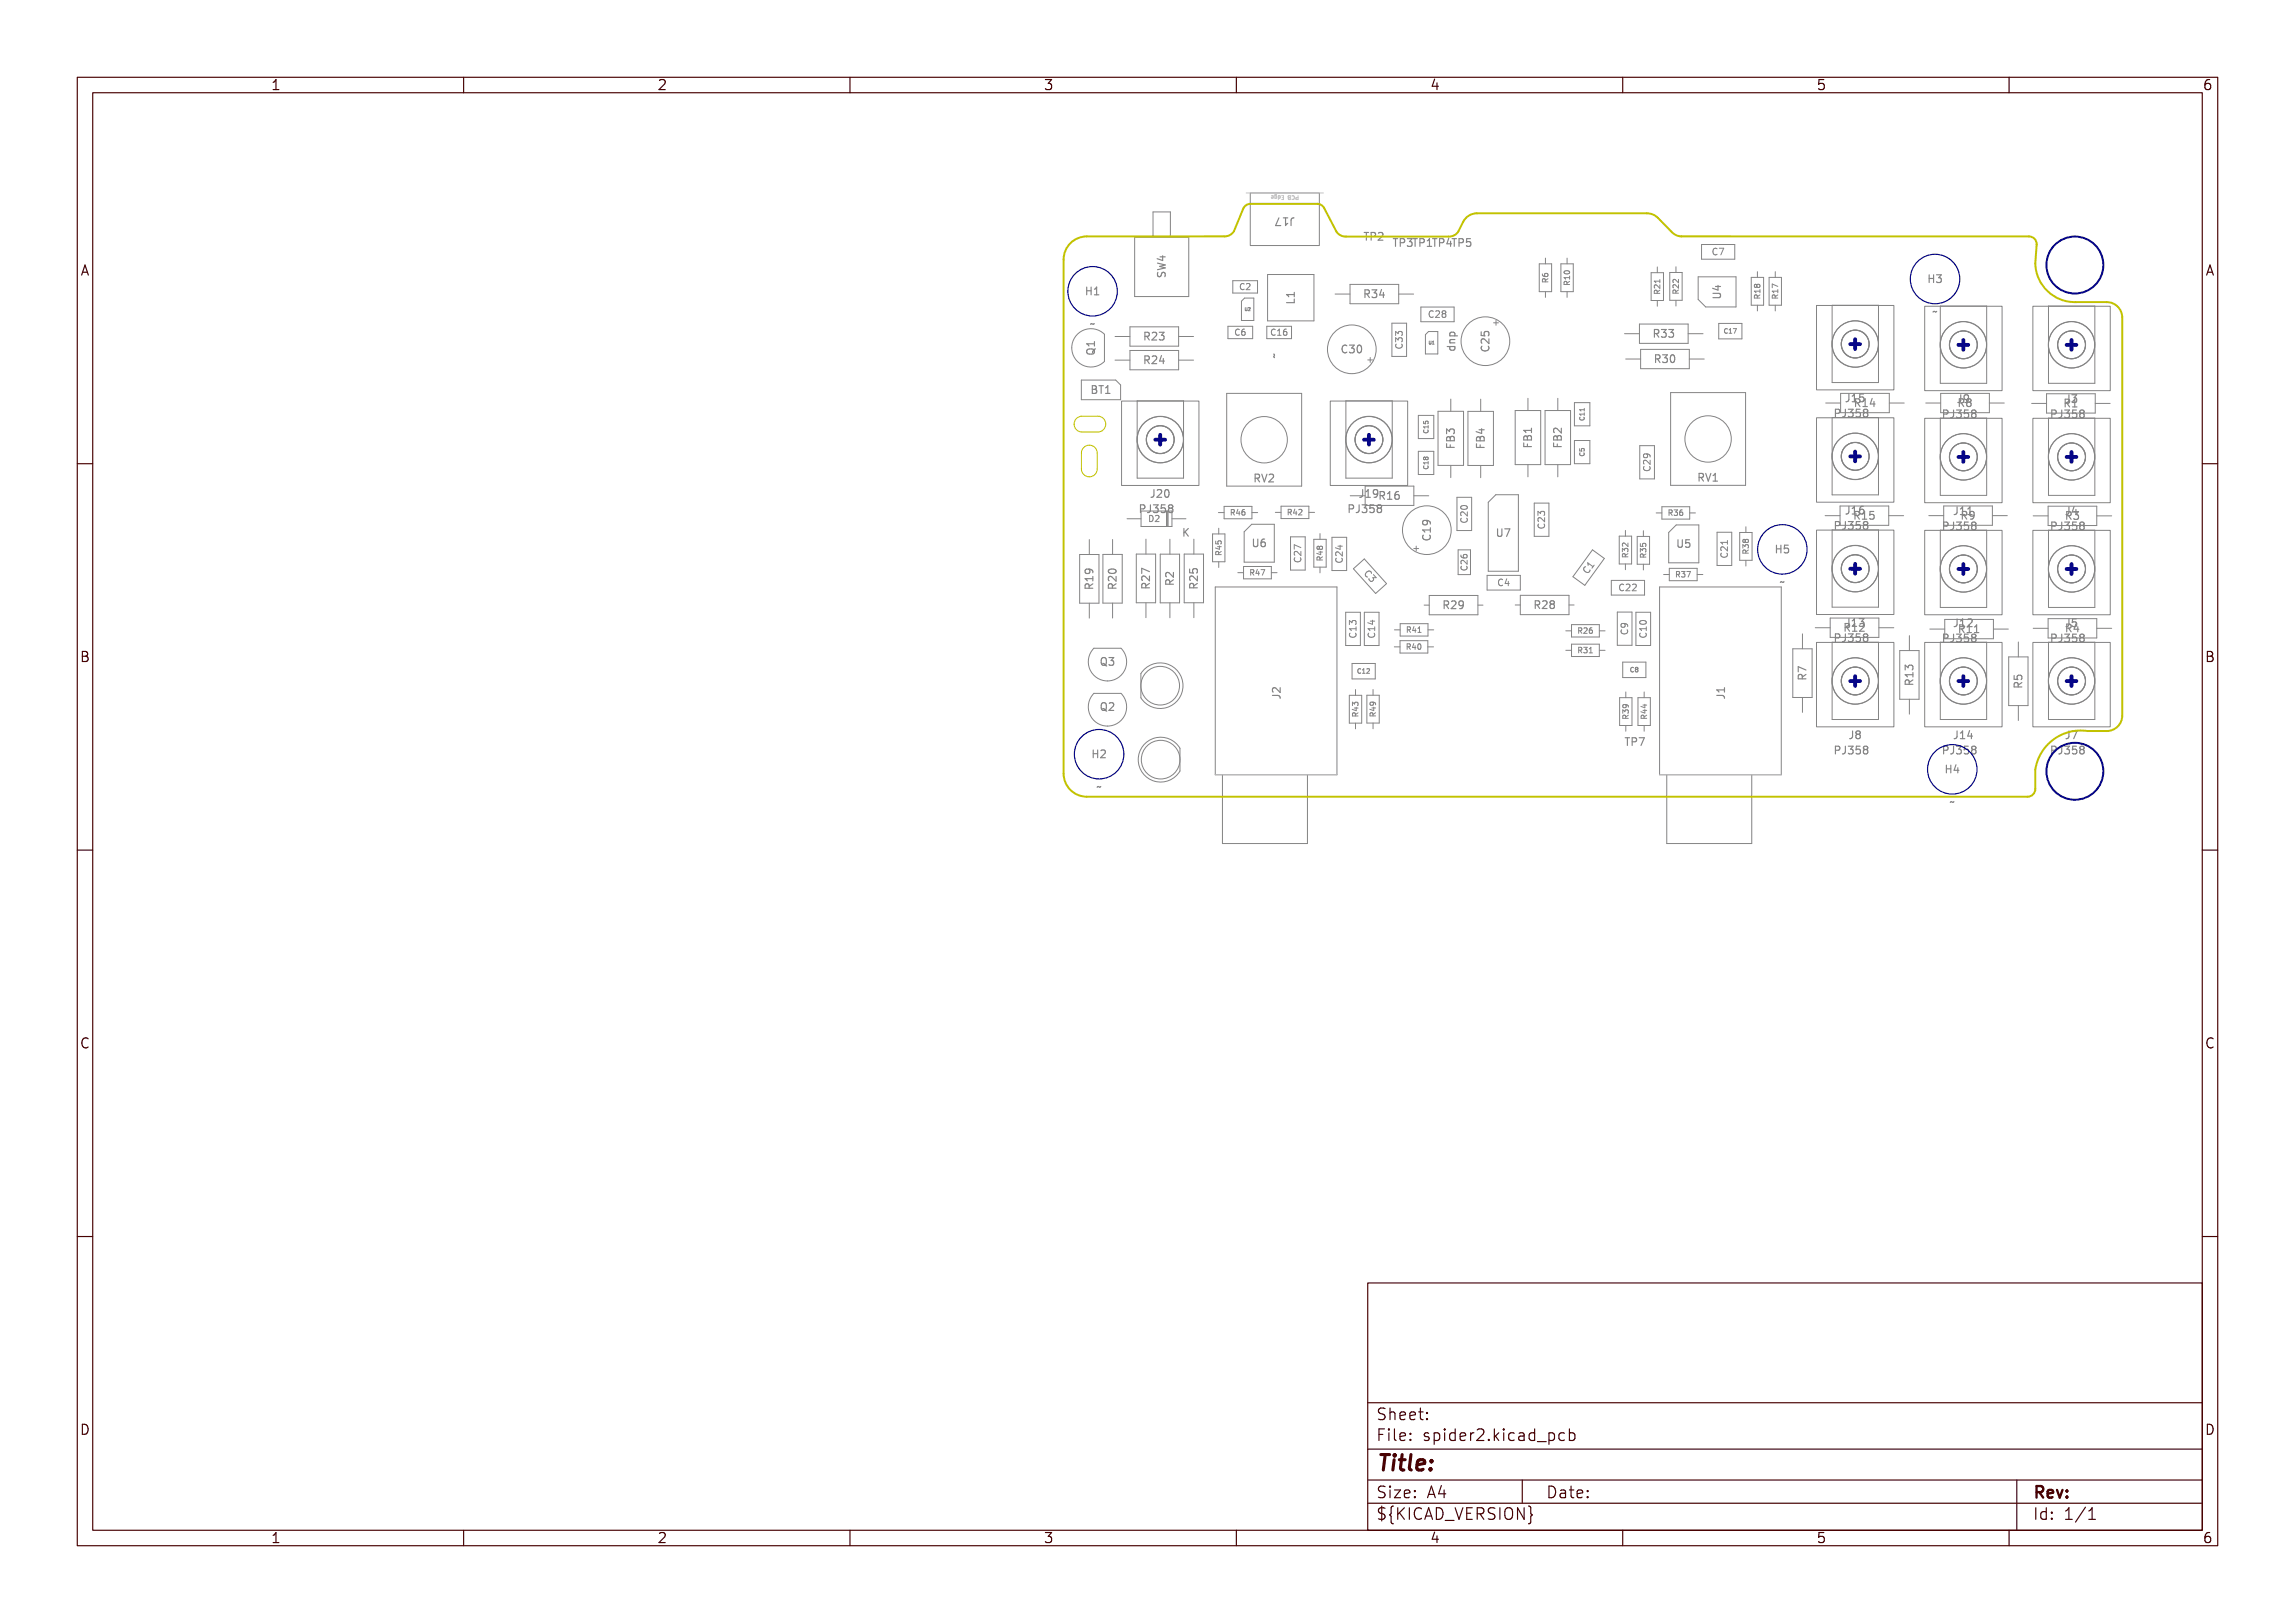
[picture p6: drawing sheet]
<svg xmlns="http://www.w3.org/2000/svg" width="297mm" height="210mm" viewBox="0 0 297 210" stroke-linecap="round" stroke-linejoin="round" font-family="sans-serif">
<defs><g id="words">
<text font-size="2.7" fill="#fff" x="178" y="190.3">Title:</text>
<g font-size="2" fill="#fff">
<text x="178" y="183.8">Sheet:</text>
<text x="178" y="186.5">File: spider2.kicad_pcb</text>
<text x="178" y="193.9">Size: A4</text>
<text x="178" y="196.7">${KICAD_VERSION}</text>
<text x="200" y="193.9">Date:</text>
<text x="263" y="196.7">Id: 1/1</text>
<text x="263" y="193.9">Rev:</text>
</g>
<g font-size="1.7" fill="#fff">
<text x="35" y="11.6">1</text>
<text x="85" y="11.6">2</text>
<text x="135" y="11.6">3</text>
<text x="185" y="11.6">4</text>
<text x="235" y="11.6">5</text>
<text x="285" y="11.6">6</text>
<text x="10.5" y="35.6">A</text>
<text x="285.5" y="35.6">A</text>
<text x="10.5" y="85.6">B</text>
<text x="285.5" y="85.6">B</text>
<text x="10.5" y="135.6">C</text>
<text x="285.5" y="135.6">C</text>
<text x="10.5" y="185.7">D</text>
<text x="285.5" y="185.7">D</text>
<text x="35" y="199.7">1</text>
<text x="85" y="199.7">2</text>
<text x="135" y="199.7">3</text>
<text x="185" y="199.7">4</text>
<text x="235" y="199.7">5</text>
<text x="285" y="199.7">6</text>
</g>
<g font-size="1.3" fill="#fff">
<text x="167.5" y="28.1" transform="rotate(180 167.5 28.1)">J17</text>
<text x="150.8" y="35.7" transform="rotate(-90 150.8 35.7)">SW4</text>
<text x="176.6" y="31.1">TP2</text>
<text x="180.4" y="31.9">TP3TP1TP4TP5</text>
<text x="140.6" y="38.2">H1</text>
<text x="167.5" y="39.3" transform="rotate(-90 167.5 39.3)">L1</text>
<text x="176.7" y="38.5">R34</text>
<text x="222.7" y="38.6" transform="rotate(-90 222.7 38.6)">U4</text>
<text x="249.6" y="36.6">H3</text>
<text x="250" y="40.8">~</text>
<text x="141" y="42.4">~</text>
<text x="141.7" y="45.8" transform="rotate(-90 141.7 45.8)">Q1</text>
<text x="148.2" y="44">R23</text>
<text x="148.2" y="47.1">R24</text>
<text x="165.4" y="46.4" transform="rotate(-90 165.4 46.4)">~</text>
<text x="173.7" y="45.7">C30</text>
<text x="188.3" y="45.3" transform="rotate(-90 188.3 45.3)">dnp</text>
<text x="192.7" y="45.3" transform="rotate(-90 192.7 45.3)">C25</text>
<text x="214.1" y="43.7">R33</text>
<text x="214.3" y="47">R30</text>
<text x="141.3" y="51">BT1</text>
<text x="238.9" y="52">J15</text>
<text x="240.2" y="52.6">R14</text>
<text x="253.3" y="52.1">J9</text>
<text x="253.5" y="52.6">R8</text>
<text x="267.2" y="52.7">R1</text>
<text x="267.3" y="52.1">J3</text>
<text x="188.2" y="57.9" transform="rotate(-90 188.2 57.9)">FB3</text>
<text x="192.1" y="57.9" transform="rotate(-90 192.1 57.9)">FB4</text>
<text x="198.2" y="57.8" transform="rotate(-90 198.2 57.8)">FB1</text>
<text x="202.1" y="57.8" transform="rotate(-90 202.1 57.8)">FB2</text>
<text x="237.6" y="54">PJ358</text>
<text x="251.6" y="54.1">PJ358</text>
<text x="265.6" y="54.1">PJ358</text>
<text x="148.9" y="64.4">J20</text>
<text x="162.4" y="62.4">RV2</text>
<text x="176" y="64.4">J19 R16</text>
<text x="219.9" y="62.3">RV1</text>
<text x="147.7" y="66.4">PJ358</text>
<text x="153.1" y="69.4">K</text>
<text x="162.2" y="70.8">U6</text>
<text x="174.7" y="66.4">PJ358</text>
<text x="185.1" y="69.8" transform="rotate(-90 185.1 69.8)">C19</text>
<text x="193.8" y="69.5">U7</text>
<text x="217.1" y="70.9">U5</text>
<text x="229.9" y="71.6">H5</text>
<text x="237.6" y="68.5">PJ358</text>
<text x="238.9" y="66.6">J16</text>
<text x="240.1" y="67.2">R15</text>
<text x="251.6" y="68.6">PJ358</text>
<text x="252.9" y="66.6">J11</text>
<text x="253.9" y="67.2">R9</text>
<text x="265.6" y="68.6">PJ358</text>
<text x="267.3" y="66.6">J4</text>
<text x="267.4" y="67.2">R3</text>
<text x="141.5" y="76.1" transform="rotate(-90 141.5 76.1)">R19</text>
<text x="144.5" y="76.1" transform="rotate(-90 144.5 76.1)">R20</text>
<text x="148.8" y="76" transform="rotate(-90 148.8 76)">R27</text>
<text x="151.9" y="75.7" transform="rotate(-90 151.9 75.7)">R2</text>
<text x="155" y="76" transform="rotate(-90 155 76)">R25</text>
<text x="230.3" y="75.8">~</text>
<text x="186.9" y="78.8">R29</text>
<text x="198.7" y="78.8">R28</text>
<text x="237.6" y="83.1">PJ358</text>
<text x="238.8" y="81.7">R12</text>
<text x="238.9" y="81.1">J13</text>
<text x="251.6" y="83.1">PJ358</text>
<text x="252.9" y="81.1">J12</text>
<text x="253.6" y="81.9">R11</text>
<text x="265.6" y="83.1">PJ358</text>
<text x="267.3" y="81.1">J5</text>
<text x="267.4" y="81.8">R4</text>
<text x="142.5" y="86.1">Q3</text>
<text x="233.8" y="87.9" transform="rotate(-90 233.8 87.9)">R7</text>
<text x="247.6" y="88.5" transform="rotate(-90 247.6 88.5)">R13</text>
<text x="261.7" y="88.9" transform="rotate(-90 261.7 88.9)">R5</text>
<text x="142.5" y="92">Q2</text>
<text x="165.7" y="90.4" transform="rotate(-90 165.7 90.4)">J2</text>
<text x="223.2" y="90.4" transform="rotate(-90 223.2 90.4)">J1</text>
<text x="239.3" y="95.6">J8</text>
<text x="252.9" y="95.6">J14</text>
<text x="267.3" y="95.6">J7</text>
<text x="141.4" y="98.1">H2</text>
<text x="210.4" y="96.5">TP7</text>
<text x="237.6" y="97.6">PJ358</text>
<text x="251.6" y="97.6">PJ358</text>
<text x="251.9" y="100.1">H4</text>
<text x="265.6" y="97.6">PJ358</text>
<text x="141.8" y="102.3">~</text>
<text x="252.2" y="104.3">~</text>
</g>
<g font-size="1.1" fill="#fff">
<text x="221.7" y="33">C7</text>
<text x="160.5" y="37.5">C2</text>
<text x="185" y="41.1">C28</text>
<text x="159.9" y="43.4">C6</text>
<text x="164.6" y="43.4">C16</text>
<text x="181.5" y="45" transform="rotate(-90 181.5 45)">C33</text>
<text x="213.6" y="60.8" transform="rotate(-90 213.6 60.8)">C29</text>
<text x="148.7" y="67.5">D2</text>
<text x="189.9" y="67.5" transform="rotate(-90 189.9 67.5)">C20</text>
<text x="199.9" y="68.3" transform="rotate(-90 199.9 68.3)">C23</text>
<text x="168.4" y="72.6" transform="rotate(-90 168.4 72.6)">C27</text>
<text x="173.8" y="72.7" transform="rotate(-90 173.8 72.7)">C24</text>
<text x="176.5" y="74.3" transform="rotate(48 176.5 74.3)">C3</text>
<text x="189.9" y="73.7" transform="rotate(-90 189.9 73.7)">C26</text>
<text x="193.9" y="75.8">C4</text>
<text x="205.5" y="74.3" transform="rotate(-54 205.5 74.3)">C1</text>
<text x="209.6" y="76.5">C22</text>
<text x="223.6" y="72.1" transform="rotate(-90 223.6 72.1)">C21</text>
<text x="175.5" y="82.4" transform="rotate(-90 175.5 82.4)">C13</text>
<text x="177.9" y="82.4" transform="rotate(-90 177.9 82.4)">C14</text>
<text x="210.7" y="82" transform="rotate(-90 210.7 82)">C9</text>
<text x="213.1" y="82.4" transform="rotate(-90 213.1 82.4)">C10</text>
</g>
<g font-size="1" fill="#fff">
<text x="200.4" y="36.5" transform="rotate(-90 200.4 36.5)">R6</text>
<text x="203.2" y="36.8" transform="rotate(-90 203.2 36.8)">R10</text>
<text x="214.8" y="37.9" transform="rotate(-90 214.8 37.9)">R21</text>
<text x="217.3" y="37.9" transform="rotate(-90 217.3 37.9)">R22</text>
<text x="227.8" y="38.6" transform="rotate(-90 227.8 38.6)">R18</text>
<text x="230.1" y="38.6" transform="rotate(-90 230.1 38.6)">R17</text>
<text x="158.1" y="71.8" transform="rotate(-90 158.1 71.8)">R45</text>
<text x="159.4" y="66.7">R46</text>
<text x="166.7" y="66.7">R42</text>
<text x="216" y="66.7">R36</text>
<text x="226.3" y="71.6" transform="rotate(-90 226.3 71.6)">R38</text>
<text x="161.9" y="74.5">R47</text>
<text x="171.2" y="72.4" transform="rotate(-90 171.2 72.4)">R48</text>
<text x="210.7" y="72" transform="rotate(-90 210.7 72)">R32</text>
<text x="213" y="72.1" transform="rotate(-90 213 72.1)">R35</text>
<text x="217" y="74.7">R37</text>
<text x="182.1" y="81.9">R41</text>
<text x="204.3" y="82">R26</text>
<text x="182.1" y="84.1">R40</text>
<text x="204.3" y="84.5">R31</text>
<text x="175.8" y="92.6" transform="rotate(-90 175.8 92.6)">R43</text>
<text x="178" y="92.6" transform="rotate(-90 178 92.6)">R49</text>
<text x="210.8" y="92.9" transform="rotate(-90 210.8 92.9)">R39</text>
<text x="213.1" y="92.9" transform="rotate(-90 213.1 92.9)">R44</text>
</g>
<g font-size=".8" fill="#fff">
<text x="223.2" y="43.2">C17</text>
<text x="184.8" y="56" transform="rotate(-90 184.8 56)">C15</text>
<text x="205.1" y="59" transform="rotate(-90 205.1 59)">C5</text>
<text x="205.1" y="54.3" transform="rotate(-90 205.1 54.3)">C11</text>
<text x="184.8" y="60.6" transform="rotate(-90 184.8 60.6)">C18</text>
<text x="175.8" y="87.1">C12</text>
<text x="211" y="87">C8</text>
</g>
<text font-size=".7" fill="#fff" x="167.9" y="25.3" transform="rotate(180 167.9 25.3)">PCB Edge</text>
<g font-size=".5" fill="#fff">
<text x="161.1" y="40.2">U2</text>
<text x="184.9" y="44.6">U1</text>
</g>
</g></defs>
<g fill="none" stroke="#848484" stroke-width=".13">
<path d="M146.8 30.7h7v7.7h-7zM149.2 30.7v-3.3h2.3v3.3M159.5 36.3h3.2v1.6h-3.2zM161 36.8a.36 .36 0 0 0-.5 .3 .36 .36 0 0 0 .5 .3M161.1 38.6h1.2v2.9h-1.6v-2.5zM161.2 39.8v.4l.2-.1v-.3M161.3 36.8l.3-.1 .2 .2-.5 .6h.5M161.6 39.8h.1l.1 .1-.3 .3h.3M161.6 39.8h.1M161.8 25h8.9v6.8h-8.9zM164 35.5h6v6h-6zM172.8 38.1h1.9"/>
<path d="M174.7 36.8h6.3v2.5h-6.3zM181 38.1h1.9M183.9 39.7h4.3v1.9h-4.3zM199.2 34.1h1.6v3.6h-1.6zM199.6 35.4v.2l.2 .2h.4l.1-.2v-.2h-.4v.2l.1 .2M200 36.5v-.4h-.3l-.1 .4h.7M200 33.4v.7M200 37.7v.8M200.3 36.1l-.3 .2M202 34.1h1.6v3.6h-1.6zM202.5 35.1a.34 .34 0 0 1 .4-.1 .34 .34 0 0 1 .2 .3 .35 .35 0 0 1-.4 .2 .35 .35 0 0 1-.3-.4zM202.8 36.8v-.3l-.3-.1-.1 .4h.7"/>
<path d="M202.8 33.4v.7M202.8 37.7v.8M203.1 36.4l-.3 .2M203.1 35.7v.4M203.1 35.9h-.7l.2 .2M213.7 35.3h1.6v3.6h-1.6zM214.5 38l-.1-.4h-.2l-.1 .4h.7M214.5 34.5v.8M214.5 38.9v.7M214.8 36.4h-.7l.2 .2M214.8 36.9v.4l-.5-.4-.2 .1 .1 .3M214.8 37.5l-.3 .3"/>
<path d="M214.8 36.2v.4M216.1 35.3h1.6v3.6h-1.6zM216.9 37.9l-.1-.3h-.2l-.1 .3h.7M216.9 34.5v.8M216.9 38.9v.7M217.2 37.5l-.3 .3M217.2 36.2v.4l-.5-.4-.2 .1 .1 .3M217.2 36.8v.5l-.5-.5-.2 .2 .1 .2M219.8 35.8h4.9v3.9h-4l-.9-1zM220.2 31.6h4.3v1.9h-4.3zM222.2 32.2a.41 .41 0 0 0-.6 .3 .41 .41 0 0 0 .4 .5l.2-.1M222.5 32.1h.6l-.4 .9"/>
<path d="M226.6 35.9h1.6v3.6h-1.6zM227.3 36.9l-.1-.1-.2 .1 .2 .3 .1-.1M227.3 36.9l.2-.1 .3 .1-.2 .3-.3-.1M227.3 36.9v.2M227.4 38.6v-.4h-.3l-.1 .4h.8M227.4 35.2v.7M227.4 39.5v.7M227.8 38.2l-.4 .2M227.8 37.5v.4M227.8 37.7h-.8l.2 .2M228.9 35.9h1.6v3.6h-1.6zM229.7 38.6v-.4h-.3v.4h.7"/>
<path d="M229.7 35.2v.7M229.7 39.5v.7M230.1 37.7h-.7l.2 .2M230.1 38.2l-.4 .2M230.1 37.1l-.7-.3v.4M230.1 37.5v.4M235.1 39.5h10v10.9h-10zM237.1 39.5h6v10h-6zM249.1 39.6h10v10.9h-10zM251.1 39.6h6v10h-6zM263.1 39.6h10v10.9h-10zM265.1 39.6h6v10h-6z"/>
<path d="M139.4 43.3a2.48 2.48 0 0 1 3.5 0v3.5a2.48 2.48 0 0 1-3.5 0 2.48 2.48 0 0 1 0-3.5zM139.9 49.2h4.5l.6 .6v1.9h-5.1zM144.3 46.6h1.9M144.3 43.5h1.9M145.1 51.9h10.1v10.9h-10.1zM146.2 42.3h6.3v2.5h-6.3zM146.2 45.3h6.3v2.5h-6.3zM147.2 51.9h6v10h-6zM152.5 46.6h2M152.5 43.5h2M158.7 50.9h9.7v12h-9.7zM158.9 42.2h3.2v1.6h-3.2z"/>
<path d="M160.4 42.7a.35 .35 0 0 0-.5 .3 .35 .35 0 0 0 .5 .3M161.1 42.6h-.3l-.1 .2v.4l.1 .2 .3-.1v-.4h-.3l-.1 .1M163.9 42.2h3.2v1.6h-3.2zM165 42.7a.35 .35 0 0 0-.5 .3 .35 .35 0 0 0 .5 .3M165.3 43.4h.5M165.3 42.8l.3-.2v.8M166.5 42.6h-.3l-.1 .2v.4l.1 .2 .3-.1v-.4h-.3l-.1 .1M172.2 51.9h10v10.9h-10zM174.2 51.9h6v10h-6zM177 46.6h.6M177.3 46.3v.6M180.1 41.8h1.9v4.3h-1.9z"/>
<path d="M180.6 43.4v-.5l.3 .3 .1-.3h.4l.1 .1-.1 .4M180.6 44.2v-.5l.3 .3 .1-.3h.4l.1 .2-.1 .3M180.7 44.5a.41 .41 0 0 0 .3 .6 .41 .41 0 0 0 .5-.4l-.1-.2M183.6 53.8h2v3h-2zM183.6 58.4h2v3h-2zM184.2 54.5v.3h.3v-.3h.3v.3M184.3 55.6a.27 .27 0 0 0 .2 .4 .27 .27 0 0 0 .3-.4M184.5 59.3l.1-.2 .2 .2-.1 .2-.2-.1M184.5 59.3l-.1-.2-.2 .2 .1 .2 .2-.1M184.5 59.3v.1M184.8 55.1v.3M184.8 59.7v.4"/>
<path d="M184.8 55.2h-.6l.2 .2M184.8 59.9h-.6l.2 .2M184.9 42.9h1.2v2.9h-1.6v-2.5zM185 44.1v.4h.2v-.4M185.4 44.5h.2M185.4 44.2l.1-.1v.4M185.5 40.3a.41 .41 0 0 0-.6 .3 .41 .41 0 0 0 .4 .5l.2-.1M185.8 40.3l.3-.1 .2 .3-.5 .6h.5M186.1 53.2h3.3v7h-3.3zM186.8 40.6l-.2 .1v.2l.2 .2h.2l.1-.2v-.2l-.1-.1M186.8 40.6l-.2-.2 .2-.2h.2l.1 .2-.1 .2M186.8 40.6h.2"/>
<path d="M187.7 51.6v1.6M190 53.2h3.3v7h-3.3zM191.6 51.7v1.5M193.3 41.8h.6M193.6 41.5v.6M196.1 53.1h3.3v7h-3.3zM197.7 51.5v1.6M200 53.1h3.2v7h-3.2zM201.6 51.5v1.6M203.7 52.1h2v3h-2zM203.7 57h2v3h-2zM204.4 58.1v.2l.3 .1v-.3h.3v.3"/>
<path d="M204.5 54a.27 .27 0 0 0 .2 .4 .27 .27 0 0 0 .3-.4M204.5 58.6a.27 .27 0 0 0 .2 .4 .27 .27 0 0 0 .3-.4M205 52.8v.4M205 53.4v.4M205 53.6h-.6l.2 .2M205 53h-.6l.2 .2M210.2 43.2h2M210.4 46.5h1.9M212.2 41.9h6.3v2.5h-6.3zM212.2 57.7h1.9v4.3h-1.9zM212.3 45.2h6.3v2.5h-6.3zM213.1 58.7l.1 .2v.2l-.1 .1h-.2l-.2-.1v-.2l.2-.2a.57 .57 0 0 1 .6 .3v.1"/>
<path d="M213.5 59.6v.5l-.6-.5-.2 .1 .1 .3M216.2 50.8h9.7v12h-9.7zM218.5 43.2h1.9M218.6 46.5h1.9M222.4 41.8h3v2h-3zM223.5 42.6a.27 .27 0 0 0-.3 .2 .27 .27 0 0 0 .3 .3M223.8 42.7l.1-.2v.6M223.8 43.1h.3M224.3 42.5h.4l-.2 .6M235.1 54.1h10v10.9h-10zM236.3 52.2h1.9M237.1 54h6v10h-6z"/>
<path d="M238.2 50.9h6.3v2.5h-6.3zM244.5 52.2h1.9M249.1 54.1h10v10.9h-10zM249.2 52.2h2M251.1 54.1h6v10h-6zM251.2 50.9h6.3v2.5h-6.3zM257.5 52.2h1.9M262.9 52.2h2M263.1 54.1h10v10.9h-10zM264.9 51h6.2v2.5h-6.2zM265.1 54.1h6v10h-6zM271.1 52.2h2"/>
<path d="M139.7 71.8h2.5v6.2h-2.5zM141 69.8v2M141 78v2M142.7 71.7h2.5v6.3h-2.5zM144 69.8v1.9M144 78v2M145.9 67.1h1.8M147.1 71.7h2.5v6.3h-2.5zM147.7 66.1h4v2h-4zM148.3 69.8v1.9M148.3 78v1.9M148.8 66.7a.4 .4 0 0 1 .4 .4 .4 .4 0 0 1-.4 .4z"/>
<path d="M149.5 66.8l.3-.1 .2 .2-.5 .6h.5M150.1 71.7h2.5v6.3h-2.5zM151 66.1v2M151.1 66.1v2M151.2 66.1v2M151.4 69.8v1.9M151.4 78v1.9M151.7 67.1h1.8M153.3 71.7h2.4v6.3h-2.4zM154.5 69.8v1.9M154.5 78v1.9M156.9 69.1h1.6v3.6h-1.6z"/>
<path d="M157.3 76h15.7v24.2h-15.7zM157.3 70v.4h.4l-.1-.4h.4v.1v.3M157.6 70.7h.4M157.7 66.3h.7M157.7 71.8v-.4h-.3l-.1 .4h.7M157.7 68.3v.8M157.7 72.7v.7M157.8 70.6v.5l-.5-.2M158 71.4l-.3 .2M158.4 65.5h3.6v1.6h-3.6zM159.3 66.3h.4v-.3l-.4-.1v.8M159.5 66.3l.3 .4"/>
<path d="M160.2 74.1h.7M160.2 65.9l-.2 .5h.5M160.4 66.2v.5M160.9 73.3h3.6v1.6h-3.6zM161 68.8l1-1h2.9v4.9h-3.9zM161.1 65.9l-.3 .1-.1 .1v.4l.1 .2 .3-.1v-.4h-.3l-.1 .1M161.9 74.1h.3v-.3l-.3-.1v.7M162 66.3h.8M162 74.1l.3 .3M162.7 73.7l-.2 .5h.5M162.9 73.9v.5M163.2 73.7h.5l-.3 .7"/>
<path d="M164.5 74.1h.8M165 66.3h.8M165.8 65.5h3.6v1.6h-3.6zM166.7 66.3h.4v-.3l-.4-.1v.7M166.9 66.3l.2 .3M167 69.5h1.9v4.3h-1.9zM167.6 65.9l-.2 .5h.4M167.6 72.2a.41 .41 0 0 0 .3 .5 .41 .41 0 0 0 .5-.4l-.1-.1M167.7 66.1v.5M168.1 66l.3-.1 .1 .2-.5 .5h.5M168.4 71.3v.6l-.7-.6-.2 .2 .1 .3M168.4 70.9l-.9-.4v.6"/>
<path d="M169.4 66.3h.7M170 69.8h1.6v3.6h-1.6zM170.7 71.4h.5M170.7 70.8l-.1-.1-.2 .1 .2 .3 .1-.1M170.7 70.8l.2-.1 .3 .1-.2 .3-.3-.1M170.7 70.8v.2M170.8 72.5v-.4h-.3l-.1 .4h.8M170.8 69v.8M170.8 73.4v.7M170.9 71.3v.5l-.5-.2M171.2 72l-.4 .3M172.4 69.5h1.9v4.3h-1.9z"/>
<path d="M172.9 72.2a.41 .41 0 0 0 .3 .6 .41 .41 0 0 0 .5-.4l-.1-.2M173.1 70.7h.6M173.4 70.5v.6l-.6-.2M173.7 71.4v.5l-.6-.5-.2 .2v.3M174.1 79.2h1.9v4.3h-1.9zM174.7 64.2h2M175.1 73.6l1.5-1.3 2.8 3.2-1.4 1.3zM176.6 79.2h1.9v4.3h-1.9zM176.7 62.9h6.3v2.5h-6.3zM177.5 74.2a.41 .41 0 0 0-.6-.2 .41 .41 0 0 0-.1 .6l.2 .1M177.7 74.4l.4 .3-.4 .1 .1 .2-.3 .2-.3-.2v-.1M183 71h.6"/>
<path d="M183 64.2h1.9M183.3 70.7v.6M184.3 60.3a.27 .27 0 0 0 .2 .4 .27 .27 0 0 0 .3-.4M184.3 78.3h.7M185 77.1h6.3v2.4h-6.3zM187.7 60.2v1.6M188.6 64.4h1.9v4.2h-1.9zM188.7 71.1h1.6v3.3h-1.6zM189.1 71.8v.2l.2 .2h.4l.2-.2-.1-.2h-.4v.2l.1 .2M189.1 67.1a.41 .41 0 0 0 .3 .5 .41 .41 0 0 0 .5-.4l-.1-.1M189.1 65.5a.46 .46 0 0 1 .8 .2 .49 .49 0 0 1-.9-.1zM189.1 73.3a.35 .35 0 0 0 .4 .5 .35 .35 0 0 0 .3-.5"/>
<path d="M189.9 72.5v.5l-.6-.5-.2 .2v.3M189.9 66.2v.6l-.6-.6-.3 .2 .1 .3M191.3 78.3h.6M191.6 60.2v1.6M192.4 74.4h4.3v2h-4.3zM192.6 65l1-1h2.9v9.9h-3.9zM194.5 75a.41 .41 0 0 0-.6 .3 .41 .41 0 0 0 .4 .5l.2-.1M195 74.9l-.2 .6h.5M195.2 75.2v.6M196.1 78.3h.6M196.7 77h6.3v2.5h-6.3zM197.7 60.1v1.6"/>
<path d="M198.6 65.1h1.8v4.3h-1.8zM199 66.7v-.5l.4 .3v-.3h.4l.1 .1-.1 .4M199.1 67.8a.41 .41 0 0 0 .3 .6 .41 .41 0 0 0 .5-.4l-.1-.2M199.9 67v.5l-.6-.5-.3 .1 .1 .4M201.6 60.1v1.6M203 78.3h.7M205.2 73.3a.41 .41 0 0 0-.1 .7 .41 .41 0 0 0 .6-.1l.1-.2M205.5 73.2v-.4l.7 .5M206.1 71.1l1.5 1.2-2.5 3.4-1.5-1.1zM206.3 73.1l-.3 .4M208.5 75.1h4.3v1.9h-4.3zM209.3 79.2h1.9v4.3h-1.9z"/>
<path d="M209.5 69.4h1.6v3.6h-1.6zM210 71.4v-.4l.2 .2 .1-.2h.3l.1 .1-.1 .3M210.1 75.7a.41 .41 0 0 0-.5 .3 .41 .41 0 0 0 .4 .4h.1M210.3 72v-.3h-.3v.3h.7M210.4 68.6v.8M210.4 73v.7M210.4 75.7l.4-.1 .1 .2-.5 .6h.5M210.7 71.6l-.4 .3M210.7 70.3v.4l-.5-.4-.2 .1v.3M211.3 75.7l.3-.1 .2 .2-.6 .6h.6M211.7 79.2h1.9v4.3h-1.9zM211.9 69.4h1.6v3.6h-1.6z"/>
<path d="M212.3 70.3v.4h.3v-.3l.3-.1 .1 .1-.1 .3M212.3 71.4v-.4l.3 .2v-.2h.3l.1 .1-.1 .3M212.7 72.1l-.1-.4h-.2l-.1 .4h.7M212.7 68.7v.7M212.7 73v.7M212.8 60.4a.41 .41 0 0 0 .3 .5 .41 .41 0 0 0 .4-.4v-.1M213 71.7l-.3 .2M214.3 66.4h.8M214.8 76h15.7v24.2h-15.7zM215.1 65.6h3.6v1.6h-3.6zM215.3 74.3h.7M216 66.4l.3-.1 .1-.3h-.4v.7"/>
<path d="M216 73.5h3.6v1.6h-3.6zM216.2 66.4l.2 .3M216.6 66h.5l-.2 .3h.2v.3l-.1 .1-.4-.1M216.9 67.9h2.9v4.9h-3.9v-3.9zM217 74.3h.3v-.3l-.3-.1v.8M217.1 74.3l.3 .4M217.6 73.9h.5l-.3 .3 .2 .1v.3l-.1 .1-.3-.1M217.7 66h-.2l-.1 .1v.5l.1 .1 .2-.1v-.3h-.2l-.1 .1M218.3 73.9h.5l-.3 .8M218.7 66.4h.7M219.6 74.3h.8M222.2 68.9h1.9v4.3h-1.9z"/>
<path d="M222.8 71.6a.41 .41 0 0 0 .3 .5 .41 .41 0 0 0 .5-.4l-.1-.1M223.6 69.9v.5M223.6 70.8v.5l-.7-.5-.2 .1 .1 .3M223.6 70.2h-.9l.2 .2M225.1 68.9h1.6v3.6h-1.6zM225.5 70.9v-.4l.3 .2 .1-.2h.3l.1 .1-.1 .3M225.9 69.9l-.2-.1-.2 .1 .2 .3 .2-.1M225.9 69.9l.1-.1 .3 .1-.2 .3-.2-.1M225.9 69.9v.2M225.9 71.6v-.4h-.3l-.1 .4h.8M225.9 68.2v.7M225.9 72.5v.7"/>
<path d="M226.3 71.2l-.4 .2M235.1 68.6h10v10.9h-10zM236.2 66.7h1.9M236.9 80h6.2v2.5h-6.2zM237.1 68.6h6v10h-6zM238.1 65.5h6.3v2.5h-6.3zM244.4 66.7h2M249.1 68.6h10v10.9h-10zM249.6 66.7h1.9M251.1 68.6h6v10h-6zM251.5 65.5h6.3v2.5h-6.3zM257.8 66.7h2"/>
<path d="M263.1 68.6h10v10.9h-10zM263.1 66.7h2M265.1 65.5h6.2v2.5h-6.2zM265.1 68.6h6v10h-6zM271.3 66.7h2M141.6 83.9a2.48 2.48 0 0 0 0 3.5 2.48 2.48 0 0 0 3.5 0 2.48 2.48 0 0 0 0-3.5h-3.5M141.6 89.7a2.48 2.48 0 0 0 0 3.5 2.48 2.48 0 0 0 3.5 0 2.48 2.48 0 0 0 0-3.5h-3.5M148 86.7a2.95 2.95 0 0 1 4.3 0 2.95 2.95 0 0 1-.4 4.4 2.95 2.95 0 0 1-4.3-.8v-3.1zM148.1 96.3a2.9 2.9 0 0 1 4.6 .5v3a2.9 2.9 0 0 1-4.2 .8 2.9 2.9 0 0 1-.4-4.3zM174.6 90h1.6v3.6h-1.6zM174.6 80.8v-.5l.4 .3v-.3h.4l.1 .2-.1 .3M174.7 81.9a.41 .41 0 0 0 .3 .6 .41 .41 0 0 0 .5-.4l-.1-.2"/>
<path d="M175 85.9h3v1.9h-3zM175 91.3v-.4l.3 .2 .1-.2h.3v.1v.3M175.3 91.6h.4M175.4 92.6v-.3h-.3l-.1 .3h.7M175.4 89.2v.8M175.4 93.6v.7M175.5 81.4h-.9l.3 .2M175.5 81.1v.5M175.5 91.5v.5l-.5-.2M175.7 92.2l-.3 .3M176.1 86.6a.27 .27 0 0 0-.4 .2 .27 .27 0 0 0 .4 .3M176.3 87.1h.4"/>
<path d="M176.3 86.7l.2-.2v.6M176.9 86.6l.2-.1 .1 .2-.3 .4h.3M176.9 90h1.6v3.6h-1.6zM177.1 81.9a.41 .41 0 0 0 .3 .6 .41 .41 0 0 0 .5-.4l-.1-.2M177.3 80.4h.6M177.5 91.6h.5M177.6 90.9l.1 .1v.2h-.3l-.1-.2 .1-.1h.4l.2 .1v.2M177.6 80.2v.6l-.6-.2M177.7 92.6l-.1-.3h-.2l-.1 .3h.7M177.7 89.2v.8M177.7 93.6v.7M177.8 91.5v.4l-.5-.1"/>
<path d="M177.9 81.4h-.9l.3 .2M177.9 81.1v.5M178 92.2l-.3 .3M180.4 83.7h.8M180.5 81.5h.7M181.2 82.9h3.6v1.6h-3.6zM181.2 80.7h3.6v1.6h-3.6zM182.1 83.7l.3-.1 .1-.2-.4-.1v.7M182.1 81.5h.4v-.3l-.4-.1v.7M182.3 83.7l.2 .3M182.3 81.5l.2 .3M183 83.3l-.2 .5h.4"/>
<path d="M183 81.1l-.2 .5h.5M183.1 83.5v.5M183.2 81.3v.5M183.5 81.8h.4M183.5 81.3l.2-.2v.7M183.5 83.4l.1-.1a.38 .38 0 0 1 .3 .4 .38 .38 0 0 1-.3 .3l-.1-.2zM184.8 83.7h.7M184.8 81.5h.7M202.6 84.1h.8M202.6 81.6h.8M203.4 80.8h3.6v1.6h-3.6zM203.4 83.4h3.6v1.6h-3.6z"/>
<path d="M204.3 81.6h.3l.1-.3-.4-.1v.8M204.3 84.1h.3l.1-.3h-.4v.7M204.5 81.6l.2 .4M204.5 84.1l.2 .4M205 83.8h.4l-.2 .2 .2 .1v.3l-.1 .1-.3-.1M205 81.3l.3-.1 .1 .2-.4 .6h.4M205.7 84.5h.4M205.7 84l.2-.2v.7M206 81.2l-.2 .1-.1 .1v.4l.1 .2 .2-.1v-.4h-.2l-.1 .1M207 84.1h.7M207 81.6h.7M209.6 90.3h1.6v3.6h-1.6z"/>
<path d="M209.9 81.5a.41 .41 0 0 0 .2 .6 .41 .41 0 0 0 .5-.4v-.2M210 85.7h3v2h-3zM210 92.3v-.4l.3 .2 .1-.2h.3v.1v.3M210.1 80.7l.2 .1v.3l-.2 .1-.2-.1-.1-.3 .1-.1h.5l.2 .1v.3M210.3 91.2l.2 .1-.1 .2h-.3l-.1-.2 .1-.1h.5l.1 .1v.2M210.4 92.9v-.3h-.3l-.1 .3h.7M210.4 89.5v.8M210.4 93.9v.7M210.7 92.5l-.3 .3M211.4 86.4a.27 .27 0 0 0-.4 .2 .27 .27 0 0 0 .4 .3M211.7 86.6l-.1-.1 .1-.2 .3 .2-.1 .1M211.7 86.6l-.1 .1 .1 .2 .3-.1-.1-.2"/>
<path d="M211.7 86.6h.2M212 90.3h1.6v3.6h-1.6zM212.3 81.9a.41 .41 0 0 0 .3 .6 .41 .41 0 0 0 .5-.4l-.1-.2M212.3 80.4a.46 .46 0 0 1 .8 .2 .49 .49 0 0 1-.9-.1zM212.6 91.9h.5M212.6 91.2h.5M212.8 92.9l-.1-.3h-.2l-.1 .3h.7M212.8 89.5v.8M212.8 93.9v.7M212.9 91.8v.5l-.6-.2M212.9 91.1v.5l-.6-.2M213.1 81.1v.5"/>
<path d="M213.1 81.4h-.9l.2 .2M213.1 92.5l-.3 .3M232 84h2.5v6.3h-2.5zM233.3 82v2M233.3 90.3v1.9M234.9 81.2h2M235.1 83.1h10v10.9h-10zM237.1 83.1h6v10h-6zM243.1 81.2h2M245.9 84.2h2.4v6.3h-2.4zM247.1 82.2v2M247.1 90.5v1.9"/>
<path d="M249.1 83.1h10v10.9h-10zM249.7 81.4h2M251.1 83.1h6v10h-6zM251.7 80.1h6.3v2.6h-6.3zM258 81.4h1.9M260 85h2.5v6.3h-2.5zM261.2 83.1v1.9M261.2 91.3v1.9M263.1 83.1h10v10.9h-10zM263.1 81.3h2M265.1 80.1h6.2v2.4h-6.2zM265.1 83.1h6v10h-6z"/>
<path d="M271.3 81.3h2M158.2 100.2v9h11v-9M215.7 100.2v9h11v-9"/>
<circle cx="150.1" cy="56.9" r="1.8"/>
<circle cx="150.1" cy="56.9" r="3"/>
<circle cx="150.2" cy="56.9" r="1.8"/>
<circle cx="150.2" cy="56.9" r="3"/>
<circle cx="163.6" cy="56.9" r="3"/>
<circle cx="174.9" cy="45.2" r="3.2"/>
<circle cx="177.2" cy="56.9" r="1.8"/>
<circle cx="177.2" cy="56.9" r="3"/>
<circle cx="192.2" cy="44.2" r="3.2"/>
<circle cx="221" cy="56.8" r="3"/>
<circle cx="240.1" cy="44.5" r="1.8"/>
<circle cx="240.1" cy="59.1" r="3"/>
<circle cx="240.1" cy="44.5" r="3"/>
<circle cx="240.1" cy="59.1" r="1.8"/>
<circle cx="240.1" cy="59" r="1.8"/>
<circle cx="240.1" cy="59" r="3"/>
<circle cx="254.1" cy="59.1" r="1.8"/>
<circle cx="254.1" cy="44.6" r="1.8"/>
<circle cx="254.1" cy="44.6" r="3"/>
<circle cx="254.1" cy="59.1" r="3"/>
<circle cx="268.1" cy="44.6" r="3"/>
<circle cx="268.1" cy="59.1" r="3"/>
<circle cx="268.1" cy="59.1" r="1.8"/>
<circle cx="268.1" cy="44.6" r="1.8"/>
<circle cx="184.6" cy="68.6" r="3.2"/>
<circle cx="240.1" cy="73.6" r="3"/>
<circle cx="240.1" cy="73.6" r="1.8"/>
<circle cx="254.1" cy="73.6" r="1.8"/>
<circle cx="254.1" cy="73.6" r="3"/>
<circle cx="268.1" cy="73.6" r="1.8"/>
<circle cx="268.1" cy="73.6" r="3"/>
<circle cx="150.1" cy="88.7" r="2.5"/>
<circle cx="150.2" cy="98.3" r="2.5"/>
<circle cx="240.1" cy="88.1" r="1.8"/>
<circle cx="240.1" cy="88.1" r="3"/>
<circle cx="254.1" cy="88.1" r="1.8"/>
<circle cx="254.1" cy="88.1" r="3"/>
<circle cx="268.1" cy="88.1" r="1.8"/>
<circle cx="268.1" cy="88.1" r="3"/>
</g>
<g fill="none" stroke="#848484" stroke-width=".15">
<path d="M140.6 37.1v1M140.6 37.6h.6M141.2 37.1v1M141.6 37.4l.3-.3v1M141.6 38.1h.6M149.8 34l1 .3-.7 .2 .7 .2-1 .2M149.8 35.2v.4l.2 .2 .2-.1 .2-.4h.3l.1 .1-.1 .4M150.1 33.2h.7M150.5 33.1v.6l-.8-.2M165.5 28.2l-.4 1h.6M166.1 28.2h.6M166.4 28.2v1l.3-.3"/>
<path d="M167.5 28.2a.32 .32 0 0 0-.4 .3v.7M167.5 37.8v.6M167.5 38.7v.5h-1M167.5 38.1h-1l.3 .3M176.5 30.1h.6M176.6 38h.5l.1-.2v-.2l-.2-.1h-.4v1M176.8 30.1v1M176.9 38l.3 .5M177.4 30.6h.5l.1-.2v-.2l-.2-.1h-.4v1M177.6 37.5h.6l-.4 .4 .3 .1v.4l-.1 .1-.4-.1M178.4 30.2l.4-.1 .1 .1 .1 .2-.7 .7h.7M178.8 37.5l-.2 .7h.6"/>
<path d="M179 37.8v.7M180.3 30.9h.6M180.6 30.9v1M181.2 31.4h.5l.1-.2-.1-.2-.1-.1h-.4v1M182.1 30.9h.6l-.3 .4 .3 .1v.4l-.2 .1-.4-.1M182.8 30.9h.6M183.1 30.9v1M183.8 31.4h.4l.1-.2v-.2l-.2-.1h-.3v1M184.7 31.9h.6M184.7 31.2l.3-.3v1M185.4 30.9h.6M185.7 30.9v1"/>
<path d="M186.3 31.4h.5l.1-.2-.1-.2-.1-.1h-.4v1M187.5 30.8l-.3 .7h.7M187.7 31.2v.7M187.9 30.9h.6M188.2 30.9v1M188.8 31.4h.5l.1-.2-.1-.2-.1-.1h-.4v1M190.3 30.9h-.5v.5l.1-.1h.3l.1 .2v.3l-.1 .1-.4-.1M221.7 38h.8l.2 .1v.2l-.2 .2h-.8M222 37.1h.7M222.3 36.9v.6l-.7-.2M249.7 35.6v1M249.7 36h.5"/>
<path d="M250.2 35.6v1M250.6 35.6h.6l-.3 .3 .3 .1v.5l-.2 .1-.4-.1M140.7 45.3a.64 .64 0 0 1 .9 .1 .34 .34 0 0 1-.3 .4h-.3a.33 .33 0 0 1-.3-.2 .33 .33 0 0 1 0-.3zM141.4 49.9h.3l.1 .1 .1 .2-.2 .2a.27 .27 0 0 1 .2 .2 .27 .27 0 0 1-.2 .3h-.3zM141.4 50.4h.3M141.6 45.3l-.2 .3M141.6 41.9l-.1 .1-.2-.1-.2 .1M141.6 44.2v.6M141.6 44.5h-1l.3 .3M141.7 45.1l-.1 .2M142.2 49.9h.6M142.5 49.9v1"/>
<path d="M143.1 50.9h.5M143.1 50.2l.3-.3v1M148.2 43.5h.4l.1-.2v-.2l-.2-.1h-.3v1M148.2 46.6l.4-.1 .1-.1v-.2l-.2-.1h-.3v1M148.4 46.6l.3 .5M148.4 43.5l.3 .5M149.1 43.1l.4-.1 .1 .1 .1 .2-.6 .7h.6M149.1 46.2l.4-.1 .1 .1 .1 .1-.6 .8h.6M150 43h.6l-.3 .4 .3 .1v.4l-.1 .1-.5-.1M150.3 46l-.2 .7h.6M150.5 46.4v.7M164.8 45.8l.1 .1-.1 .2 .1 .2"/>
<path d="M174.3 44.8a.4 .4 0 0 0-.5-.1 .4 .4 0 0 0-.1 .5 .37 .37 0 0 0 .2 .4 .37 .37 0 0 0 .4 0M174.6 44.7h.7l-.4 .3 .3 .1v.5l-.1 .1-.5-.1M175.8 44.7h.1a.53 .53 0 0 1 .3 .5 .53 .53 0 0 1-.3 .5 .66 .66 0 0 1-.1-1zM187.2 57.4v.5h1M187.2 56.1v-.6l.4 .3 .1-.2h.4l.1 .1-.1 .4M187.3 56.6l.2-.1 .2 .2a.27 .27 0 0 1 .2-.3 .27 .27 0 0 1 .3 .2v.4h-1zM187.3 44.8h1M187.6 44.4h.7M187.6 43.5h1M187.7 44.8l-.1 .3 .2 .2 .4-.1v-.4M187.7 43.5l-.1-.3 .2-.2 .4 .1v.4M187.7 56.7v.3"/>
<path d="M187.7 57.6v.3M188.3 43.9l-.6 .1-.1 .2 .1 .2M191.1 57.4v.5h1M191.2 56.6l.2-.1 .2 .2a.27 .27 0 0 1 .2-.2 .27 .27 0 0 1 .3 .2v.3h-1v-.3zM191.4 55.6h.7M191.6 56.7v.3M191.6 57.6v.3M191.7 42.9v.5l.5 .1-.1-.2v-.3l.2-.1h.3l.1 .2-.1 .4M191.7 55.5v.6l-.7-.3M191.8 44.8a.4 .4 0 0 0 0 .5 .4 .4 0 0 0 .5 .1 .37 .37 0 0 0 .3-.2 .37 .37 0 0 0 0-.4M192.7 43.8v.7l-.7-.7-.2 .1-.1 .1 .1 .4M197.2 57.3v.5h1"/>
<path d="M197.3 56.5l.2-.1 .2 .2a.27 .27 0 0 1 .2-.3 .27 .27 0 0 1 .3 .2v.4h-1v-.3zM197.7 56.6v.3M197.7 57.5v.3M198.2 55.4v.6M198.2 55.7h-1l.3 .3M201.1 57.3v.5h1M201.1 56.5l.2-.1 .2 .2a.27 .27 0 0 1 .3-.3 .27 .27 0 0 1 .3 .2v.4h-1v-.3zM201.5 56.6v.3M201.5 57.5v.3M202.1 55.4v.6l-.8-.6-.2 .1v.1v.4M214.1 43.2l.5-.1 .1-.1-.1-.3-.1-.1h-.4v1M214.3 46.4h.4l.1-.2v-.2l-.2-.1h-.3v1"/>
<path d="M214.3 43.2l.4 .4M214.5 46.4l.3 .5M215 42.6h.6l-.3 .4 .3 .1v.4l-.2 .1-.4-.1M215.2 45.9h.6l-.4 .4 .3 .1v.4l-.1 .1-.4-.1M216 42.6h.6l-.4 .4 .3 .1v.4l-.1 .1-.4-.1M216.3 46l.1-.1a.53 .53 0 0 1 .3 .5 .53 .53 0 0 1-.3 .5 .67 .67 0 0 1-.1-.9zM237.5 53.5l.5-.1 .1-.1v-.2l-.2-.1h-.4v1M238.8 53v.7a.32 .32 0 0 1-.4 .3M239.2 53h.6l-.3 .3 .3 .1v.5l-.2 .1-.4-.1M239.3 51v.7a.32 .32 0 0 1-.4 .3M239.7 51.3l.3-.3v1M239.7 52h.6"/>
<path d="M240.4 52.1l.3 .5M240.7 51.9h.1M240.7 51.9l-.1-.2-.5-.1v1M240.7 51.9l-.2 .2h-.4M240.7 53h-.5v.4l.1-.1 .4 .1 .1 .1-.1 .4-.1 .1-.4-.1M241.1 52.6h.6M241.1 51.9l.3-.3v1M241.2 51h-.5v.5l.3-.1 .2 .2-.1 .3h-.4M241.3 53.4l-.2-.2 .2-.2h.3l.1 .1-.2 .3M241.3 53.4l-.2 .2v.2l.2 .2 .3-.1 .1-.1v-.3l-.2-.1M241.3 53.4h.2M242.3 51.6l-.3 .7h.7"/>
<path d="M242.5 51.9v.7M250.6 40.3l-.1 .1-.2-.1-.1 .1M251.5 53.6l.5-.1 .1-.1v-.3h-.2h-.4v1M252.8 53.1v.7a.32 .32 0 0 1-.4 .3M253.2 53.1h.6l-.3 .3 .3 .1v.5l-.2 .1-.4-.1M253.6 52.1h.4l.1-.2v-.2l-.2-.1h-.3v1M253.7 51.1v.7a.32 .32 0 0 1-.3 .3M253.8 52.1l.3 .5M254.6 51.7l-.4-.1v-.3l.2-.2 .3 .1a.85 .85 0 0 1-.1 .8M254.6 51.7l-.1 .1 .1 .2M254.6 51.7l.1-.1 .3 .1 .1 .1-.2 .2M254.6 52l-.3 .1"/>
<path d="M254.6 52h.1M254.7 52l-.2 .2v.2l.2 .2h.2l.2-.2v-.2l-.2-.2M254.7 52h.2M254.7 53.1h-.5v.4l.1-.1 .4 .1 .1 .1-.1 .4-.1 .1-.4-.1M254.7 51.5l-.1 .2M255.3 53.5l-.2-.2 .2-.2h.2l.2 .1-.2 .3M255.3 53.5l-.2 .2 .1 .3 .1 .1h.2l.2-.2v-.3l-.2-.1M255.3 53.5h.2M265.5 53.6l.5-.1 .1-.1v-.3h-.2h-.4v1M266.8 53.1v.7a.32 .32 0 0 1-.4 .3M267.2 53.1h.6l-.3 .3 .3 .1v.5l-.2 .1-.4-.1M267.3 52.2l.4-.1 .1-.1v-.3h-.2h-.3v1"/>
<path d="M267.5 52.2l.3 .5M267.7 51.1v.7a.32 .32 0 0 1-.3 .3M268.1 51.1h.6l-.3 .4 .3 .1v.4l-.1 .1-.5-.1M268.2 52.7h.6M268.2 51.9l.3-.2v1M268.7 53.1h-.5v.4l.1-.1 .4 .1 .1 .1-.1 .4-.1 .1-.4-.1M269.3 53.5l-.2-.2 .2-.2h.2l.2 .1-.2 .3M269.3 53.5l-.2 .2v.2l.2 .2h.2l.2-.2v-.2l-.2-.2M269.3 53.5h.2M140.9 73.6l.1 .2v.3l-.1 .1-.4-.1-.1-.3 .1-.1a.66 .66 0 0 1 .9 .2v.2M140.9 76.1v-.5l-.1-.1-.3 .1-.1 .1v.4h1M141.4 75.5l-.5 .4"/>
<path d="M141.4 74.6v.6M141.4 74.9h-1l.3 .3M143.5 73.7a.54 .54 0 0 1 .9 .3 .57 .57 0 0 1-1-.1zM144 76.1l-.1-.5-.1-.1-.3 .1-.1 .1v.4h1M144.4 75.5l-.4 .4M144.4 74.6v.6l-.7-.6h-.2l-.1 .2 .1 .4M147.6 65.8h.5l.1-.1-.1-.3-.1-.1h-.4v1M148.3 76.1l-.1-.5-.1-.1h-.3v.2v.4h1M148.8 75.5l-.5 .3M148.8 74l-1-.5v.7M148.8 74.5v.7l-.8-.7-.2 .1v.1v.4M148.9 65.3v.7a.32 .32 0 0 1-.4 .3"/>
<path d="M149.3 65.3h.6l-.4 .4 .3 .1v.4l-.1 .1-.4-.1M149.3 63.4v.7a.32 .32 0 0 1-.3 .3M149.8 63.4h.3h.2v.2l-.6 .8h.6M150.8 65.3h-.5v.5l.1-.1 .3 .1 .1 .1v.3l-.2 .1-.3-.1M150.9 63.4h.1a.53 .53 0 0 1 .3 .5 .53 .53 0 0 1-.3 .5 .66 .66 0 0 1-.1-1zM151.4 75.6l-.1-.5-.1-.1-.2 .1-.1 .1v.4h1M151.4 65.8l-.2-.2 .2-.3h.2l.2 .2-.2 .3M151.4 65.8l-.2 .1 .1 .3 .1 .1h.2l.2-.2-.1-.3h-.1M151.4 65.8h.2M151.9 75l-.5 .4M151.9 74.1v.6l-.8-.6h-.1l-.1 .2 .1 .3M153.2 68.4v1"/>
<path d="M153.4 68.8l.4 .6M153.8 68.4l-.6 .6M154 73.6v.5l.4 .1-.1-.2 .1-.3 .1-.1h.4l.1 .2-.1 .4M154.5 76.1l-.1-.5-.1-.1h-.3v.2v.4h1M155 74.5v.7l-.8-.7-.2 .1v.1v.4M155 75.5l-.5 .3M162.2 69.8v.7l.2 .2h.3l.1-.2v-.7M162.4 61.9l.5-.1 .1-.1v-.3h-.2h-.4v1M162.7 61.9l.3 .5M163.3 61.4l.3 1 .4-1M163.7 69.8h-.3a.66 .66 0 0 0 0 .9l.3-.1 .1-.3-.2-.2-.3 .1-.1 .1M164.2 61.4h.4h.2v.2l-.6 .8h.6"/>
<path d="M174.6 65.8h.5l.1-.1-.1-.3-.1-.1h-.4v1M175.9 65.3v.7a.32 .32 0 0 1-.4 .3M176.3 65.3h.6l-.3 .4 .2 .1v.4l-.1 .1-.4-.1M176.3 63.3v.8a.32 .32 0 0 1-.3 .2M176.8 64.3h.5M176.8 63.6l.3-.3v1M177.8 65.3h-.5v.5l.1-.1 .3 .1 .1 .1v.3l-.2 .1-.3-.1M178.3 63.8l-.2 .2h-.2l-.2-.2 .1-.4 .3-.1 .1 .1a.66 .66 0 0 1-.2 .9h-.2M178.4 65.8l-.2-.2 .2-.3h.2l.2 .2-.2 .3M178.4 65.8l-.2 .1v.2l.2 .2h.3l.1-.2v-.2l-.2-.1M178.4 65.8h.2M178.6 64.1h.5l.1-.2-.1-.2-.1-.1h-.4v1"/>
<path d="M178.8 64.1l.4 .5M179.6 64.6h.5M179.6 63.9l.2-.3v1M181 63.6a.4 .4 0 0 0-.5 .4v.4l.1 .2h.3l.1-.1 .1-.3-.1-.2h-.3l-.2 .2M184.2 69.2a.4 .4 0 0 0 0 .5 .4 .4 0 0 0 .5 .2 .38 .38 0 0 0 .4-.2 .38 .38 0 0 0-.1-.5M184.5 67.3l.2 .2v.3l-.2 .1-.3-.1-.1-.3 .1-.1a.66 .66 0 0 1 .9 .2v.2M185.1 68.3v.6M185.1 68.6h-1l.3 .3M186.9 78.3l.5-.1 .1-.1-.1-.3h-.1h-.4v1M187.1 78.3l.4 .5M187.8 77.8h.4h.2v.2l-.6 .8h.6M189.4 78.2l-.2 .2h-.2l-.2-.2 .1-.4h.3h.1a.66 .66 0 0 1-.2 1h-.2"/>
<path d="M193.8 68.4v.8l.2 .2h.3l.1-.2v-.8M194.7 68.4h.7l-.4 1M198.7 78.3l.5-.1 .1-.1-.1-.3-.1-.1h-.4v1M198.9 78.3l.4 .4M199.6 77.8l.4-.1 .2 .1v.2l-.6 .7h.6M200.8 78.2l-.2-.2 .2-.3 .3 .1 .1 .1-.2 .3M200.8 78.2l-.2 .2v.2l.2 .1h.3l.1-.2v-.1l-.2-.2M200.8 78.2h.2M217.2 69.8v.8l.1 .2h.2l.2-.2v-.8M218.6 69.8h-.4l-.1 .5 .2-.1 .3 .1 .1 .1-.1 .3-.1 .1-.4-.1M219.9 61.8l.5-.1 .1-.1-.1-.2-.1-.1h-.4v1M220.1 61.8l.4 .5"/>
<path d="M220.7 61.3l.4 1 .3-1M221.7 62.3h.6M221.7 61.5l.3-.2v1M229.9 70.5v1M229.9 71h.6M230.5 70.5v1M230.9 75.3l-.2 .1-.2-.1-.1 .1M231.4 70.5h-.5v.5l.1-.1 .4 .1 .1 .1-.1 .3-.1 .1-.4-.1M237.5 68h.5l.1-.2v-.2l-.2-.1h-.4v1M238.8 67.5v.7a.32 .32 0 0 1-.4 .3M239.2 67.5h.6l-.3 .4 .3 .1v.4l-.2 .1-.4-.1M239.3 65.5v.7a.32 .32 0 0 1-.4 .3"/>
<path d="M239.7 66.5h.6M239.7 65.8l.3-.3v1M240.1 66.7h.4l.1-.2v-.2l-.2-.1h-.3v1M240.3 66.7l.3 .5M240.7 67.5h-.5v.5l.1-.1h.4l.1 .2-.1 .3-.1 .1-.4-.1M241 67.2h.6M241 66.5l.3-.3v1M241.1 65.5a.39 .39 0 0 0-.4 .4v.4v.2h.3l.2-.1v-.3l-.1-.2h-.3l-.1 .2M241.3 67.9l-.2-.2 .2-.2h.2l.2 .2-.2 .2M241.3 67.9l-.2 .2v.2l.2 .2h.2l.2-.2v-.3l-.2-.1M241.3 67.9h.2M242.5 66.2h-.5v.5l.1-.1h.3l.1 .2v.3l-.2 .1-.3-.1"/>
<path d="M251.5 68.1l.5-.1 .1-.1v-.2l-.2-.1h-.4v1M252.8 67.6v.7a.32 .32 0 0 1-.4 .3M253.2 67.6h.6l-.3 .3 .3 .1v.5l-.2 .1-.4-.1M253.3 65.6v.7a.32 .32 0 0 1-.4 .3M253.7 66.6h.6M253.7 65.9l.3-.3v1M254 66.7h.4l.1-.2v-.2l-.2-.1h-.3v1M254.2 66.7l.3 .5M254.7 66.6h.5M254.7 65.9l.2-.3v1M254.7 67.6h-.5v.4l.1-.1 .4 .1 .1 .1-.1 .4-.1 .1-.4-.1M255.3 68l-.2 .2 .1 .3 .1 .1 .3-.1 .1-.1v-.3l-.2-.1"/>
<path d="M255.3 68l-.2-.2 .2-.2h.2l.2 .1-.2 .3M255.3 68h.2M255.5 66.6l-.2 .2-.3-.1-.1-.1 .1-.4h.3l.1 .1a.66 .66 0 0 1-.2 .9h-.2M265.5 68.1l.5-.1 .1-.1v-.2l-.2-.1h-.4v1M266.8 67.6v.7a.32 .32 0 0 1-.4 .3M267.2 67.6h.6l-.3 .3 .3 .1v.5l-.2 .1-.4-.1M267.5 66.7h.4l.1-.2v-.2l-.2-.1h-.3v1M267.7 66.7l.3 .5M267.7 65.6v.7a.32 .32 0 0 1-.3 .3M268.4 66.2h.6l-.3 .4M268.4 65.5l-.2 .7h.6M268.7 65.9v.7"/>
<path d="M268.7 66.6l.2 .1v.4l-.1 .1-.4-.1M268.7 67.6h-.5v.4l.1-.1 .4 .1 .1 .1-.1 .4-.1 .1-.4-.1M269.3 68l-.2-.2 .2-.2h.2l.2 .1-.2 .3M269.3 68l-.2 .2v.2l.2 .2 .3-.1 .1-.1v-.2l-.2-.2M269.3 68h.2M141.5 97v1M141.5 97.5h.5M142 97v1M142.5 97.1l.4-.1 .1 .1v.2l-.6 .7h.6M142.7 85.1a.33 .33 0 0 1 .3 0 .33 .33 0 0 1 .2 .3v.4a.33 .33 0 0 1-.4 .3 .33 .33 0 0 1-.3-.3v-.4zM142.7 91a.33 .33 0 0 1 .3 0 .33 .33 0 0 1 .2 .3v.3a.33 .33 0 0 1-.4 .3 .33 .33 0 0 1-.3-.3v-.3zM142.7 85.8l.3 .2"/>
<path d="M142.7 91.7l.3 .2M143 86l.2 .2M143 91.9l.2 .1M143.5 85.1h.6l-.3 .4 .3 .1v.4l-.2 .1-.4-.1M143.6 91l.3-.1 .2 .1v.2l-.6 .7h.6M164.7 90h.7a.32 .32 0 0 1 .3 .4M165.7 89v.6l-.7-.6h-.2l-.1 .2 .1 .4M210.3 95.5h.6M210.6 95.5v1M211.2 96l.5-.1 .1-.1-.1-.2-.1-.1h-.4v1M212.1 95.5h.7l-.4 1M222.2 90h.7a.32 .32 0 0 1 .3 .4"/>
<path d="M223.2 89v.6M223.2 89.3h-1l.3 .3M233.2 87.8v-.4l-.2-.1h-.2l-.1 .2v.3h1M233.7 87.3l-.5 .3M233.7 86.7l-1-.4v.6M237.5 82.5h.5l.1-.1v-.3l-.2-.1h-.4v1M237.5 97.1l.5-.1 .1-.1v-.2l-.2-.1h-.4v1M238.8 81.2h.5l.1-.2-.1-.2-.1-.1h-.4v1M238.8 82v.7a.32 .32 0 0 1-.4 .3M238.8 96.6v.7a.32 .32 0 0 1-.4 .3M239 81.2l.4 .5M239.2 96.6h.6l-.3 .3 .3 .1v.5l-.2 .1-.4-.1"/>
<path d="M239.2 82h.6l-.3 .4 .3 .1v.4l-.2 .1-.4-.1M239.3 80v.8a.32 .32 0 0 1-.4 .2M239.7 80.3l.3-.3v1M239.7 81h.6M239.7 81.7h.6M239.7 81l.3-.3v1M239.7 94.6v.7a.32 .32 0 0 1-.3 .3M240.4 95l-.2 .2v.3l.2 .1 .2-.1 .1-.1v-.3l-.1-.1M240.4 95l-.2-.2 .2-.2h.2l.1 .2-.1 .2M240.4 95h.2M240.6 80h.6l-.3 .4 .3 .1v.5h-.2h-.4M240.7 80.8l.4-.1 .1 .1 .1 .2-.7 .7h.7"/>
<path d="M240.7 96.6h-.5v.4l.1-.1 .4 .1 .1 .1-.1 .4-.1 .1-.4-.1M240.7 82h-.5v.5l.1-.1 .4 .1 .1 .1-.1 .3-.1 .1-.4-.1M241.3 97l-.2-.2 .2-.2h.3l.1 .1-.2 .3M241.3 97l-.2 .2 .1 .3 .1 .1h.2l.2-.2v-.3l-.2-.1M241.3 97h.2M241.3 82.5l-.2-.2 .2-.3h.2l.2 .2-.2 .3M241.3 82.5l-.2 .1v.2l.2 .2h.3l.1-.2v-.3h-.2M241.3 82.5h.2M246.6 86.7v-.6l.3 .3 .1-.3h.5l.1 .2-.1 .4M247.1 88.5l-.1-.4-.1-.1h-.3v.2v.3h1M247.6 88l-.5 .3M247.6 87v.6"/>
<path d="M247.6 87.3h-1l.2 .3M251.5 97.1l.5-.1 .1-.1v-.2l-.2-.1h-.4v1M251.5 82.6l.5-.1 .1-.1v-.2l-.2-.1h-.4v1M251.9 99v1M251.9 99.5h.6M252.5 99v1M252.8 96.6v.7a.32 .32 0 0 1-.4 .3M252.8 82.1v.7a.32 .32 0 0 1-.4 .3M253.1 99l-.2 .7h.6M253.2 96.6h.6l-.3 .3 .3 .1v.5l-.2 .1-.4-.1M253.2 82.1h.6l-.3 .3 .3 .1v.5l-.2 .1-.4-.1M253.3 94.6v.7a.32 .32 0 0 1-.4 .3"/>
<path d="M253.3 80.1v.7a.32 .32 0 0 1-.4 .3M253.4 99.3v.7M253.6 81.4l.5-.1 .1-.1-.1-.2-.1-.1h-.4v1M253.7 95.6h.6M253.7 94.9l.3-.3v1M253.7 81.1h.6M253.7 80.4l.3-.3v1M253.8 81.4l.4 .5M254.6 81.9h.5M254.6 81.1l.2-.2v1M254.7 80.2l.3-.1 .2 .1v.2l-.6 .7h.6M254.7 96.6h-.5v.4l.1-.1 .4 .1 .1 .1-.1 .4-.1 .1-.4-.1"/>
<path d="M254.7 82.1h-.5v.4l.1-.1 .4 .1 .1 .1-.1 .4-.1 .1-.4-.1M254.9 94.5l-.2 .7h.6M255.1 94.9v.7M255.3 97l-.2-.2 .2-.2h.3l.1 .1-.2 .3M255.3 97l-.2 .2v.2l.2 .2h.2l.2-.2v-.2l-.2-.2M255.3 97h.2M255.3 82.5l-.2-.2 .2-.2h.3l.1 .1-.2 .3M255.3 82.5l-.2 .2 .1 .3 .1 .1 .3-.1 .1-.1v-.3l-.2-.1M255.3 82.5h.2M255.5 81.9h.6M255.5 81.1l.3-.2v1M260.7 87.4v.5h.4l-.1-.1 .1-.3 .1-.1h.4l.1 .2-.1 .3"/>
<path d="M261.2 88.9l-.1-.5-.1-.1-.3 .1v.1v.4h1M261.7 88.3l-.5 .4M265.5 97.1l.5-.1 .1-.1v-.2l-.2-.1h-.4v1M265.5 82.6l.5-.1 .1-.1v-.2l-.2-.1h-.4v1M266.8 96.6v.7a.32 .32 0 0 1-.4 .3M266.8 82.1v.7a.32 .32 0 0 1-.4 .3M267.2 82.1h.6l-.3 .3 .3 .1v.5l-.2 .1-.4-.1M267.2 96.6h.6l-.3 .3 .3 .1v.5l-.2 .1-.4-.1M267.5 81.3l.4-.1 .1-.1v-.3h-.2h-.3v1M267.7 81.3l.3 .5M267.7 94.6v.7a.32 .32 0 0 1-.3 .3M267.7 80.1v.7a.32 .32 0 0 1-.3 .3"/>
<path d="M268.1 94.6h.7l-.4 1M268.7 80.7l-.3 .7h.6M268.7 80.1h-.5v.5l.1-.1h.4v.2v.3l-.1 .1-.4-.1M268.7 96.6h-.5v.4l.1-.1 .4 .1 .1 .1-.1 .4-.1 .1-.4-.1M268.7 82.1h-.5v.4l.1-.1 .4 .1 .1 .1-.1 .4-.1 .1-.4-.1M268.9 81.1v.7M269.3 97l-.2-.2 .2-.2h.3l.1 .1-.2 .3M269.3 97l-.2 .2v.2l.2 .2h.2l.2-.2v-.2l-.2-.2M269.3 97h.2M269.3 82.5l-.2-.2 .2-.2h.3l.1 .1-.2 .3M269.3 82.5l-.2 .2v.2l.2 .2 .3-.1 .1-.1v-.2l-.2-.2M269.3 82.5h.2"/>
<path d="M142.5 101.8l-.2 .1-.2-.1-.1 .1M252.9 103.7l-.2 .1-.2-.1-.1 .1"/>
</g>
<path d="M138.8 31.3l.5-.4 .7-.2 .6-.1h17.8a1.39 1.39 0 0 0 1.3-.7l1.2-2.9a1 1 0 0 1 .9-.6h8.7a1 1 0 0 1 .9 .5l1.5 3a1.39 1.39 0 0 0 1.3 .7h13.3a1.39 1.39 0 0 0 1.2-.7 3.3 3.3 0 0 1 1.6-2.1l.8-.2h22a2 2 0 0 1 1.5 .6l1.7 1.8a1.7 1.7 0 0 0 1.3 .6h45a1 1 0 0 1 1 1.1l-.2 2.4a5.1 5.1 0 0 0 5.2 5h4a2 2 0 0 1 2 2v51.5a2 2 0 0 1-2 2h-2.5a5.9 5.9 0 0 0-6.7 5v2.5a1 1 0 0 1-1 1h-121.8a3 3 0 0 1-3-3v-66.5a2.99 2.99 0 0 1 1.2-2.3z" fill="none" stroke="#c2c200" stroke-width=".25"/>
<path d="M139.3 54.1l.3-.2h.4h2.1a1.02 1.02 0 0 1 1 1 1.02 1.02 0 0 1-1 1h-2.1a1.02 1.02 0 0 1-.9-.6 1.02 1.02 0 0 1 .2-1.2zM140.2 57.9a1.03 1.03 0 0 1 1.1-.2 1.03 1.03 0 0 1 .7 .9v2.1a1.02 1.02 0 0 1-1 1 1.02 1.02 0 0 1-1.1-1v-2.1l.1-.4z" fill="none" stroke="#c2c200" stroke-width=".13"/>
<g fill="none" stroke="#c2c2c2" stroke-width=".13">
<path d="M161.3 25h10M164.6 25.3l.2 .1-.1 .2h-.1l-.1-.1h.3M165 25.3l.2 .1v.2h-.2M165.2 25.2h-.2v.5M165.4 25.6h.3l-.1-.3h-.2v.5M165.9 25.3h.2v.5h-.2M165.9 25.6h.2M166.7 25.4l.3-.1v.5h-.3l.1-.2-.1-.1zM166.8 25.6h.2M167.2 25.4a.22 .22 0 0 1 .3 .2 .22 .22 0 0 1-.3 .2M168 25.3v.5h-.3v-.2h.3M157.3 100.2h15.7"/>
<path d="M214.8 100.2h15.7"/>
</g>
<g fill="none" stroke="#000084" stroke-width=".25">
<circle cx="268.5" cy="34.3" r="3.7"/>
<circle cx="268.5" cy="99.8" r="3.7"/>
</g>
<g fill="none" stroke="#000084" stroke-width=".5">
<path d="M149.5 56.9h1.3M150.1 56.3v1.2M176.5 56.9h1.3M177.2 56.3v1.2M239.4 59.1h1.3M239.4 44.5h1.3M240.1 43.9v1.3M240.1 58.4v1.3M253.4 44.6h1.3M253.4 59.1h1.3M254.1 44v1.3M254.1 58.5v1.3"/>
<path d="M267.4 44.6h1.3M267.4 59.1h1.3M268.1 44v1.3M268.1 58.5v1.3M239.4 73.6h1.3M240.1 73v1.2M253.4 73.6h1.3M254.1 73v1.3M267.4 73.6h1.3M268.1 73v1.3M239.4 88.1h1.3M240.1 87.5v1.3"/>
<path d="M253.4 88.1h1.3M254.1 87.5v1.3M267.4 88.1h1.3M268.1 87.5v1.3"/>
</g>
<g fill="none" stroke="#000084" stroke-width=".15">
<circle cx="141.4" cy="37.7" r="3.2"/>
<circle cx="250.4" cy="36.1" r="3.2"/>
<circle cx="230.7" cy="71.1" r="3.2"/>
<circle cx="142.2" cy="97.6" r="3.2"/>
<circle cx="252.6" cy="99.6" r="3.2"/>
</g>
<g fill="none" stroke="#480000" stroke-width=".15">
<path d="M10 10h277v190h-277zM12 12h273v186h-273zM35.3 11.6h.8M35.3 10.7l.4-.4v1.3M60 10v2M85.3 10.4l.2-.1 .5 .1a.35 .35 0 0 1 0 .5l-.7 .7h.8M110 10v2M135.3 10.3h.8l-.4 .5a.35 .35 0 0 1 .4 .2v.3l-.1 .2-.5 .1-.2-.1M160 10v2M185.7 10.2l-.4 1h.9M186 10.7v.9M210 10v2"/>
<path d="M236 10.3h-.6l-.1 .6 .2-.1 .5 .1 .1 .1-.1 .5-.2 .1h-.3l-.2-.1M260 10v2M286 10.3a.52 .52 0 0 0-.7 .6v.4l.2 .2 .3 .1 .2-.1 .1-.5-.1-.1-.4-.1-.3 .2M10.6 35.6l.4-1.3 .4 1.3M10.7 35.2h.6M285.6 35.6l.4-1.3 .4 1.3M285.7 35.2h.6M10 60h2M285 60h2M10.7 84.3h.4l.2 .1v.3l-.2 .2a.35 .35 0 0 1 .3 .3 .35 .35 0 0 1-.2 .4h-.5zM10.7 84.9h.4M285.7 84.3l.5 .1a.31 .31 0 0 1 .1 .3 .31 .31 0 0 1-.2 .2 .35 .35 0 0 1 .3 .3 .35 .35 0 0 1-.2 .4h-.5z"/>
<path d="M285.7 84.9h.4M10 110h2M285 110h2M11.4 134.4a.52 .52 0 0 0-.6 0 .52 .52 0 0 0-.2 .6 .49 .49 0 0 0 .2 .5 .49 .49 0 0 0 .6 0M286.4 134.4a.52 .52 0 0 0-.6 0 .52 .52 0 0 0-.2 .6 .49 .49 0 0 0 .3 .5 .49 .49 0 0 0 .5 0M10 160h2M285 160h2M177 166h108v32h-108zM10.7 184.3a.66 .66 0 0 1 .7 .6 .66 .66 0 0 1-.7 .7zM35.3 198.7l.4-.4v1.3M35.3 199.6h.8M60 198v2"/>
<path d="M85.3 198.4l.2-.1 .5 .1a.35 .35 0 0 1 0 .5l-.7 .7h.8M110 198v2M135.3 198.3h.8l-.4 .5a.35 .35 0 0 1 .4 .2v.4l-.1 .1-.5 .1-.2-.1M160 198v2M177 194.5h108M177 191.5h108M177 187.5h108M177 181.5h108M178.5 185.6h.5M178.8 194.9v1.9M179.2 184.9h-.7v1.5M179.2 192.4l-.5-.1a.36 .36 0 0 0-.3 .4 .36 .36 0 0 0 .3 .3 .55 .55 0 0 1 .5 .4 .38 .38 0 0 1-.2 .4l-.6-.1"/>
<path d="M179.2 195.2l-.5-.1a.36 .36 0 0 0-.3 .4 .36 .36 0 0 0 .3 .3 .55 .55 0 0 1 .5 .4 .38 .38 0 0 1-.2 .4l-.6-.1M179.2 182.3l-.5-.1a.36 .36 0 0 0-.3 .4 .36 .36 0 0 0 .3 .3 .55 .55 0 0 1 .5 .4 .38 .38 0 0 1-.2 .4l-.6-.1M179.7 184.9v.1M179.7 185.4v1M179.7 184.9l.1 .1h-.1M179.9 182.2v1.5M179.9 192.3v.1M179.9 192.8v1M179.9 192.3l-.1 .1h.1M179.9 192.3l.1 .1h-.1M179.9 182.8a.37 .37 0 0 1 .6 .1v.8M180.3 194.9l-.2 .1-.1 .1v.7l-.2 .2 .2 .2v.8l.1 .1 .2 .1"/>
<path d="M180.5 192.8h.7l-.7 1h.7M180.5 184.9v1.3l.2 .2M180.9 195.1v1.5M181.1 195.7l.6 .9M181.2 185.9l.7-.2-.1-.2-.4-.1-.2 .2v.7l.2 .1 .4-.1M181.2 183.2l.7-.1-.1-.3-.4-.1-.2 .2v.7l.2 .1 .4-.1M181.7 193.3l.8-.1-.1-.3-.4-.1-.3 .2 .1 .7 .2 .1 .4-.1M181.7 195.1l-.8 .9M182.4 195.1v1.5M182.5 183.2l.7-.1-.1-.3-.4-.1-.2 .2v.7l.2 .1 .4-.1M182.5 186.3h.1l-.1 .1M182.5 186.3v.1"/>
<path d="M182.5 185.5v.1M182.5 185.5h.1l-.1 .1M183.1 193.7h.1l-.1 .1M183.1 193.7h-.1l.1 .1M183.1 192.9v.1M183.1 193.7v.1M183.1 192.9h.1l-.1 .1M183.1 192.9h-.1l.1 .1M183.6 182.7h.6M183.8 182.2v1.3l.1 .1 .3 .1M184 195.2a.6 .6 0 0 0-.8 0 .6 .6 0 0 0-.2 .8 .56 .56 0 0 0 .3 .5 .56 .56 0 0 0 .7 0M184.4 196.6l.5-1.5 .5 1.5"/>
<path d="M184.5 196.2h.7M184.7 183.6v.1M184.7 183.6h-.1l.1 .1M184.7 182.8v.1M184.7 182.8h-.1l.1 .1M184.7 193.8l.5-1.5 .5 1.5M184.9 193.4h.7M184.9 185.5l-.4-.1-.2 .2 .1 .2 .5 .2 .1 .1-.1 .2-.2 .1-.4-.1M185.6 185.5l.4-.1 .3 .3v.4l-.1 .2-.2 .1-.4-.1M185.6 185.4v1.5M185.7 198.2l-.4 1h.9M185.9 195.1a.79 .79 0 0 1 .8 .5 .79 .79 0 0 1-.2 .9l-.6 .1z"/>
<path d="M186 198.7v.9M186.5 192.2l-.3 1.1h.9M186.9 192.8v1M187 184.9v.1M187 185.4v1M187 184.9l-.1 .1h.1M187 196.7h1.2M188.3 195.1l.5 1.5 .5-1.5M188.3 185.5l-.4-.1-.3 .3v.4l.1 .2 .2 .1 .4-.1M188.3 184.9v1.5M189 185.9l.7-.2-.1-.2-.4-.1-.2 .2v.7l.2 .1 .4-.1M189.8 195.8h.5"/>
<path d="M190.3 185.4v1M190.5 195.1h-.7v1.5h.7M190.7 185.4a.38 .38 0 0 0-.4 .3M191.2 195.9h.5a.41 .41 0 0 0 .3-.4 .41 .41 0 0 0-.3-.4h-.5v1.5M191.2 185l.2-.1h.3a.41 .41 0 0 1 .3 .6l-.9 .9h.9M191.5 195.9l.5 .7M192.7 186.3v.1M192.7 186.3h-.1l.1 .1M193.4 184.9v1.5M193.5 195.2l-.6-.1a.36 .36 0 0 0-.3 .4 .36 .36 0 0 0 .3 .3 .55 .55 0 0 1 .6 .4 .38 .38 0 0 1-.3 .4l-.6-.1M193.5 185.8l.5 .6M194 185.4l-.6 .6"/>
<path d="M194.1 195.1v1.5M194.6 184.9v.1M194.6 185.4v1M194.6 184.9l-.1 .1h.1M194.6 184.9l.1 .1h-.1M194.8 195.3a.5 .5 0 0 1 .6-.2 .5 .5 0 0 1 .3 .5v.5a.5 .5 0 0 1-.5 .5 .5 .5 0 0 1-.5-.5zM196 185.5l-.5-.1-.3 .3v.4l.2 .2 .1 .1 .5-.1M196.6 185.5l.1-.1 .5 .1v.9M197 191.5v3M197.2 195.1v1.5l-.8-1.5v1.5M197.2 185.7l-.5 .1a.29 .29 0 0 0-.2 .3 .29 .29 0 0 0 .2 .3l.5-.1M197.8 194.9l.2 .1 .1 .1v.7l.2 .2-.2 .2v.8l-.1 .1-.2 .1"/>
<path d="M198.6 185.5l-.4-.1-.3 .3v.4l.1 .2 .2 .1 .4-.1M198.6 184.9v1.5M199 186.5h1.1M200.5 185.4v1.5M200.5 192.3a.79 .79 0 0 1 .8 .5 .79 .79 0 0 1-.3 .9l-.5 .1zM200.5 185.5l.4-.1 .3 .3v.4l-.2 .2-.1 .1-.4-.1M202 192.9l.1-.1 .4 .1 .1 .9M202.5 185.5l-.5-.1-.3 .3v.4l.2 .2 .1 .1 .5-.1M202.6 193.2h-.5a.29 .29 0 0 0-.2 .3 .29 .29 0 0 0 .2 .3l.5-.1M203.1 192.8h.6M203.1 185.5l.4-.1 .3 .3v.4l-.1 .2-.2 .1-.4-.1M203.1 184.9v1.5"/>
<path d="M203.3 192.3v1.3l.1 .1 .3 .1M204.1 193.3l.7-.1-.1-.3-.4-.1-.2 .2 .1 .7 .1 .1 .4-.1M205.5 193.7v.1M205.5 193.7h-.1l.1 .1M205.5 192.9v.1M205.5 192.9h-.1l.1 .1M210 198v2M236 198.3h-.6l-.1 .6 .2-.1 .5 .1 .1 .1-.1 .5-.2 .1h-.3l-.2-.1M260 198v2M261 191.5v6.5M263.5 195.1v1.5M264.8 195.7l-.4-.1-.3 .3v.4l.1 .2 .2 .1 .4-.1"/>
<path d="M264.8 195.1v1.5M265.5 196.5h.1l-.1 .1M265.5 196.5v.1M265.5 195.7v.1M265.5 195.7h.1l-.1 .1M267.3 196.6h.9M267.3 195.5l.4-.4v1.5M269.9 195l-1.3 2M270.3 196.6h.9M270.3 195.5l.4-.4v1.5M285.7 184.3a.66 .66 0 0 1 .7 .6 .66 .66 0 0 1-.7 .7zM286 198.3a.52 .52 0 0 0-.7 .6v.5l.2 .1 .3 .1 .2-.1 .1-.5-.1-.1-.4-.1-.3 .2"/>
</g>
<path d="M263.6 193.1h.5a.41 .41 0 0 0 .3-.4 .41 .41 0 0 0-.3-.4h-.5v1.5M263.9 193.1l.5 .7M265 193.3l.7-.2-.1-.2-.4-.1-.2 .2 .1 .7 .1 .1 .4-.1M266.2 192.8l.4 1 .3-1M267.5 193.6l.1 .1-.1 .1M267.5 193.6l-.1 .1 .1 .1M267.5 192.9v.1M267.5 193.6v.2M267.5 192.9h.1l-.1 .1M267.5 192.9h-.1l.1 .1" fill="none" stroke="#480000" stroke-width=".3"/>
<g fill="none" stroke="#480000" stroke-width=".4">
<path d="M178.7 188.2h1.1M179.3 188.2l-.3 2M180.4 188.9l-.1 1.3M180.5 188.2l-.1 .1 .1 .1M180.5 188.2l.1 .1-.1 .1M180.5 188.2v.2M181.1 188.9h.7M181.5 188.2l-.3 1.7 .1 .2 .4 .1M182.6 188.2l-.2 1.7 .1 .2 .1 .1M183.4 189.5l1-.1-.1-.4-.2-.1-.5 .1-.2 .2-.1 .7 .1 .2 .2 .1 .6-.1M185.1 190l.1 .1-.1 .1M185.1 190l-.1 .1 .1 .1"/>
<path d="M185.1 190v.2M185.3 189v.1l-.1 .1M185.3 189l-.1 .1v.1M185.3 189l-.1 .2"/>
</g>
<use href="#words"/>
</svg>
